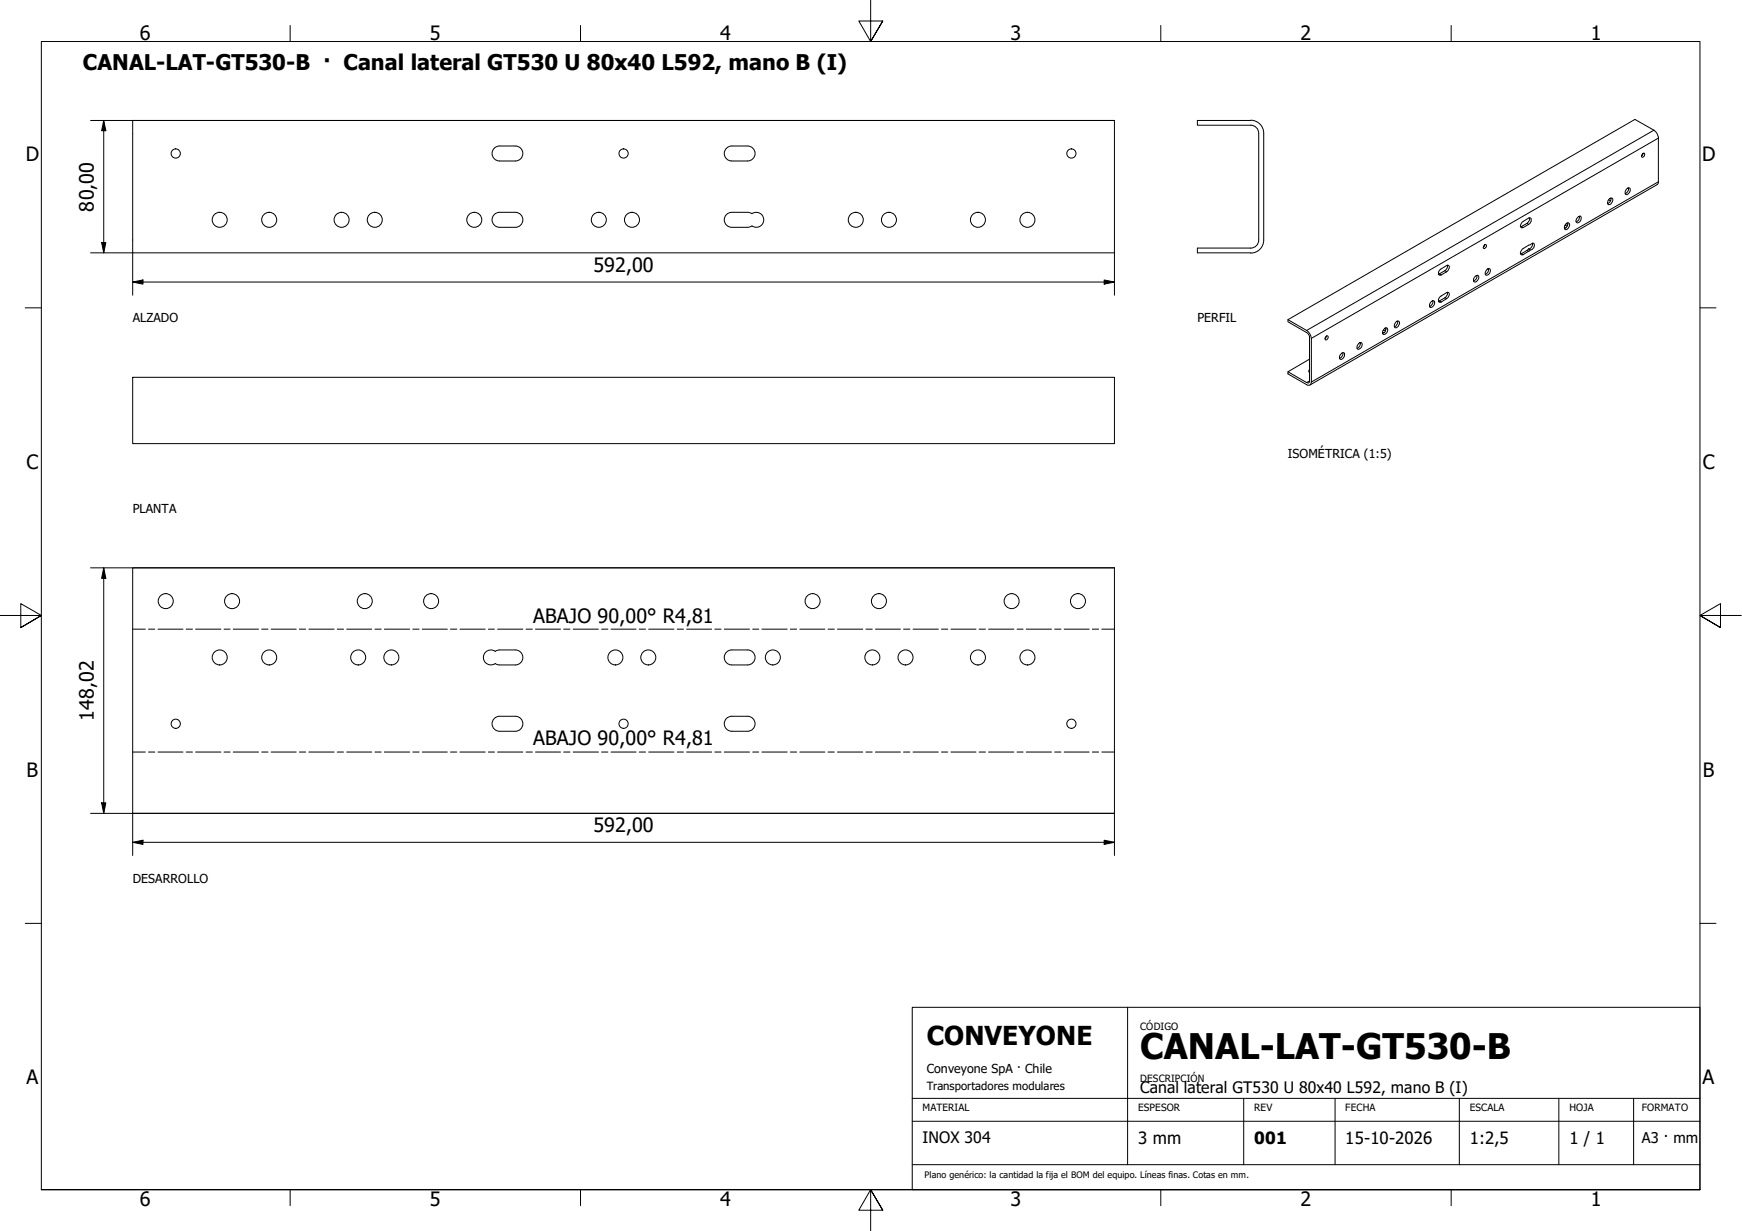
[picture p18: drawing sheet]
<svg xmlns="http://www.w3.org/2000/svg" width="420mm" height="297mm" viewBox="0 0 420 297" stroke-linecap="round" stroke-linejoin="round" font-family="sans-serif">
<defs><g id="words">
<text font-size="8.5" x="275" y="255.6">CANAL-LAT-GT530-B</text>
<text font-size="6.3" x="223.5" y="252.2">CONVEYONE</text>
<text font-size="5.2" x="20" y="17">CANAL-LAT-GT530-B · Canal lateral GT530 U 80x40 L592, mano B (I)</text>
<g font-size="4.8">
<text x="33.7" y="9.6">6</text>
<text x="103.7" y="9.6">5</text>
<text x="173.7" y="9.6">4</text>
<text x="243.7" y="9.6">3</text>
<text x="313.7" y="9.6">2</text>
<text x="383.7" y="9.6">1</text>
<text x="6.2" y="38.9">D</text>
<text x="410.5" y="38.9">D</text>
<text x="22.6" y="51" transform="rotate(-90 22.6 51)">80,00</text>
<text x="143.1" y="65.6">592,00</text>
<text x="6.4" y="113.1">C</text>
<text x="410.7" y="113.1">C</text>
<text x="128.6" y="150.2">ABAJO 90,00° R4,81</text>
<text x="22.6" y="173.9" transform="rotate(-90 22.6 173.9)">148,02</text>
<text x="128.6" y="179.8">ABAJO 90,00° R4,81</text>
<text x="6.4" y="187.4">B</text>
<text x="410.7" y="187.4">B</text>
<text x="143.1" y="200.8">592,00</text>
<text x="6.4" y="261.7">A</text>
<text x="410.7" y="261.7">A</text>
<text x="33.7" y="290.9">6</text>
<text x="103.7" y="290.9">5</text>
<text x="173.7" y="290.9">4</text>
<text x="243.7" y="290.9">3</text>
<text x="313.7" y="290.9">2</text>
<text x="383.7" y="290.9">1</text>
</g>
<g font-size="4.1">
<text x="274.5" y="276.1">3 mm</text>
<text x="302.5" y="276.1">001</text>
<text x="324.5" y="276.1">15-10-2026</text>
<text x="354.5" y="276.1">1:2,5</text>
<text x="378.5" y="276.1">1 / 1</text>
</g>
<g font-size="3.8">
<text x="275" y="263.8">Canal lateral GT530 U 80x40 L592, mano B (I)</text>
<text x="222.5" y="275.9">INOX 304</text>
</g>
<text font-size="3.6" x="396" y="275.7">A3 · mm</text>
<g font-size="3">
<text x="32" y="77.8">ALZADO</text>
<text x="288.8" y="77.7">PERFIL</text>
<text x="310.6" y="110.5">ISOMÉTRICA (1:5)</text>
<text x="32" y="123.7">PLANTA</text>
<text x="32" y="213">DESARROLLO</text>
<text x="223.5" y="258.8">Conveyone SpA · Chile</text>
</g>
<text font-size="2.7" x="223.5" y="263.1">Transportadores modulares</text>
<g font-size="2.4">
<text x="275" y="248.5">CÓDIGO</text>
<text x="275" y="261">DESCRIPCIÓN</text>
<text x="222.5" y="268">MATERIAL</text>
<text x="274.5" y="268.1">ESPESOR</text>
<text x="302.5" y="268">REV</text>
<text x="324.5" y="268.1">FECHA</text>
<text x="354.5" y="268.1">ESCALA</text>
<text x="378.5" y="268.1">HOJA</text>
<text x="396" y="268.1">FORMATO</text>
</g>
<text font-size="2.2" x="223" y="284.2">Plano genérico: la cantidad la fija el BOM del equipo. Líneas finas. Cotas en mm.</text>
</g></defs>
<!-- layer: Visible (ISO) -->
<g fill="none" stroke="#000" stroke-width=".24">
<path d="M32 29.1h236.8v31.9h-236.8zM120.5 35.2a1.81 1.81 0 0 0-1.8 1.8 1.81 1.81 0 0 0 1.8 1.8M120.5 35.2h3.8a1.81 1.81 0 0 1 1.8 1.8 1.81 1.81 0 0 1-1.8 1.8h-3.8M176.5 35.2a1.81 1.81 0 0 0-1.8 1.8 1.81 1.81 0 0 0 1.8 1.8M176.5 35.2h3.8a1.81 1.81 0 0 1 1.8 1.8 1.81 1.81 0 0 1-1.8 1.8h-3.8M301.7 29a3.1 3.1 0 0 1 3.1 3.1M301.7 29.1h-12.9v1.1h12.9a1.94 1.94 0 0 1 1.9 1.9M303.6 32.2v25.7M304.8 32.2v25.7M396.3 37a.49 .49 0 0 0-.4 .5 .49 .49 0 0 0 .3 .5 .6 .6 0 0 0 .3-1.1l-.6 .7M120.5 51.2a1.81 1.81 0 0 0-1.8 1.8 1.81 1.81 0 0 0 1.8 1.8M120.5 51.2h3.8a1.81 1.81 0 0 1 1.8 1.8 1.81 1.81 0 0 1-1.8 1.8h-3.8"/>
<path d="M176.5 51.2a1.81 1.81 0 0 0-1.8 1.8 1.81 1.81 0 0 0 1.8 1.8M176.5 51.2h3.8l1 .4a1.81 1.81 0 0 1 2.9 1.4 1.81 1.81 0 0 1-2.8 1.5l-1.1 .3h-3.8M303.6 57.9a1.94 1.94 0 0 1-1.9 2h-12.9v1.1h12.9M304.8 57.9a3.1 3.1 0 0 1-3.1 3.2M358.1 59l-.3 .7M358.1 59a.41 .41 0 0 1 .5 .4 .41 .41 0 0 1-.4 .5l-.1 .1a.49 .49 0 0 1-.4-.5 .49 .49 0 0 1 .4-.5zM367.2 53.6l1.7-1a.71 .71 0 0 1 .5 .5 .71 .71 0 0 1-.3 .7l-1.8 1.1a.53 .53 0 0 1-.6-.3 .53 .53 0 0 1 .2-.6zM368.9 52.6v.3l-.3 .7-1.8 1.1M369.6 58.7a1.21 1.21 0 0 1-.9 1.4M377.4 54.4l.6 .1M377.6 54.2l.2-.2a.48 .48 0 0 1 .7-.1 .48 .48 0 0 1 0 .7 .72 .72 0 0 1-.3 .7 .72 .72 0 0 1-.8-.1l-.1-.4zM377.8 54l.3 .2"/>
<path d="M377.8 54.9l-.5 .1M378.1 53.8a1.41 1.41 0 0 1-.8 1.4M380.7 52.2l.4-.1a.96 .96 0 0 1 .2 1.1 .96 .96 0 0 1-1 .5 1.04 1.04 0 0 1 .4-1.5zM380.9 52.2a1.13 1.13 0 0 1-.7 1.3M388 48.2l.5 .2M388.2 48a.48 .48 0 0 1 .7-.2 .48 .48 0 0 1 0 .8 .72 .72 0 0 1-.3 .6 .72 .72 0 0 1-.8 0l.1-.8zM388.6 47.9h-.4M388.6 47.8a1.26 1.26 0 0 1-.9 1.3M392.2 45.7l.5-.4a.65 .65 0 0 1 .6 .6 .65 .65 0 0 1-.4 .6l-.5 .5a.71 .71 0 0 1-.5-.6 .71 .71 0 0 1 .3-.7zM392.7 45.3a1.26 1.26 0 0 1-.7 1.4M310.6 77.1l4.6 2.6 .5 .5 .5 .9 .1 .5v10.6l-.1 .5-.4 .2-.6-.1-4.6-2.6v-.5M333.6 79.7l.5 .2"/>
<path d="M333.9 79.3l.4 .2M334.1 79.2a.55 .55 0 0 1 .6 .2 .55 .55 0 0 1-.1 .7 .57 .57 0 0 1-.6 .6 .57 .57 0 0 1-.6-.5zM334.3 79.1a1.26 1.26 0 0 1-.8 1.4M336.7 77.6a.53 .53 0 0 1 .9 .1 .53 .53 0 0 1-.2 .8l-.2 .2a.51 .51 0 0 1-.7 .4 .51 .51 0 0 1-.1-.8zM337.1 77.5a1.41 1.41 0 0 1-.8 1.4M345.2 72.8l.4-.2a.65 .65 0 0 1 .5 .5 .65 .65 0 0 1-.3 .7l-.7 .4a.95 .95 0 0 1 .1-1.4zM345.6 72.6a1.26 1.26 0 0 1-.8 1.4M347.2 65.2l1.7-1.1a.53 .53 0 0 1 .7 .2 .53 .53 0 0 1-.2 .7l-.5 .6-1.5 .8a.65 .65 0 0 1-.5-.5 .65 .65 0 0 1 .3-.7zM347.2 71.7l1.7-1.1a.53 .53 0 0 1 .7 .3 .53 .53 0 0 1-.2 .7l-.5 .5-1.5 .8a.65 .65 0 0 1-.5-.5 .65 .65 0 0 1 .3-.7zM349.1 64v.6l-.4 .6-1.7 1M349.1 70.5v.7l-.4 .5-1.7 1M355.7 66.9l.2-.2a.48 .48 0 0 1 .7-.2 .48 .48 0 0 1 0 .7 .76 .76 0 0 1-.4 .7 .76 .76 0 0 1-.8 0v-.6z"/>
<path d="M356.2 66.5a1.13 1.13 0 0 1-.8 1.3M358.6 65a.48 .48 0 0 1 .7-.1 .48 .48 0 0 1 .1 .7 .78 .78 0 0 1-1.1 .7v-.7zM359 64.8a1.13 1.13 0 0 1-.7 1.4M367.2 60.1l1.8-1a.59 .59 0 0 1 .5-.4 .59 .59 0 0 1 .6 .3 1.48 1.48 0 0 1-1.1 1.4l-1.7 1.1a.53 .53 0 0 1-.6-.3 .53 .53 0 0 1 .2-.7zM368.7 60.1l-1.9 1.2M368.7 60.1l.4 .2M32 91h236.8v16h-236.8zM315.8 89.2l-.1 .3 .1 .3M315.8 86.7l-5.2 3 4.6 2.6 .3 .1 .3-.3v-11.1l-.6-.8-4.6-2.6v-.5l83.7-48.3 4.6 2.6 .7 .7 .4 .9v11.1l-.3 .5-83.7 48.3M315.8 89.7v.1M319.8 81.2l.3-.2a.51 .51 0 0 1 .2 .7 .51 .51 0 0 1-.7 .2zM319.9 81.1l-.3 .6"/>
<path d="M323.3 85.5l.7-.4a.98 .98 0 0 1 .2 1 .98 .98 0 0 1-.9 .6l-.2-.2v-.5zM323.8 85.1a1.26 1.26 0 0 1-.7 1.4v-.4M327.7 82.9a.48 .48 0 0 1 .7-.2 .48 .48 0 0 1 .1 .7 .78 .78 0 0 1-1.2 .7v-.6zM328.1 82.7a1.26 1.26 0 0 1-.8 1.4M333.4 80.2h.5M32 137h236.8v59.3h-236.8zM120.5 156.8l-1.1 .4a1.81 1.81 0 0 0-2.8 1.5 1.81 1.81 0 0 0 2.9 1.4l1 .4M120.5 156.8h3.8a1.81 1.81 0 0 1 1.8 1.8 1.81 1.81 0 0 1-1.8 1.9h-3.8M176.5 156.8a1.81 1.81 0 0 0-1.8 1.8 1.81 1.81 0 0 0 1.8 1.9M176.5 156.8h3.8a1.81 1.81 0 0 1 1.8 1.8 1.81 1.81 0 0 1-1.8 1.9h-3.8M120.5 172.8a1.81 1.81 0 0 0-1.8 1.8 1.81 1.81 0 0 0 1.8 1.9M120.5 172.8h3.8a1.81 1.81 0 0 1 1.8 1.8 1.81 1.81 0 0 1-1.8 1.9h-3.8"/>
<path d="M176.5 172.8a1.81 1.81 0 0 0-1.8 1.8 1.81 1.81 0 0 0 1.8 1.9M176.5 172.8h3.8a1.81 1.81 0 0 1 1.8 1.8 1.81 1.81 0 0 1-1.8 1.9h-3.8"/>
<circle cx="42.4" cy="37" r="1.11"/>
<circle cx="150.4" cy="37" r="1.11"/>
<circle cx="258.4" cy="37" r="1.11"/>
<circle cx="53" cy="53" r="1.81"/>
<circle cx="64.9" cy="53" r="1.81"/>
<circle cx="82.4" cy="53" r="1.81"/>
<circle cx="90.4" cy="53" r="1.81"/>
<circle cx="114.4" cy="53" r="1.81"/>
<circle cx="144.4" cy="53" r="1.81"/>
<circle cx="152.4" cy="53" r="1.81"/>
<circle cx="206.4" cy="53" r="1.81"/>
<circle cx="214.4" cy="53" r="1.81"/>
<circle cx="235.9" cy="53" r="1.81"/>
<circle cx="247.8" cy="53" r="1.81"/>
<circle cx="40" cy="145.1" r="1.81"/>
<circle cx="53" cy="158.6" r="1.81"/>
<circle cx="56" cy="145.1" r="1.81"/>
<circle cx="64.9" cy="158.6" r="1.81"/>
<circle cx="86.4" cy="158.6" r="1.81"/>
<circle cx="88" cy="145.1" r="1.81"/>
<circle cx="94.4" cy="158.6" r="1.81"/>
<circle cx="104" cy="145.1" r="1.81"/>
<circle cx="148.4" cy="158.6" r="1.81"/>
<circle cx="156.4" cy="158.6" r="1.81"/>
<circle cx="186.4" cy="158.6" r="1.81"/>
<circle cx="196" cy="145.1" r="1.81"/>
<circle cx="210.4" cy="158.6" r="1.81"/>
<circle cx="212" cy="145.1" r="1.81"/>
<circle cx="218.4" cy="158.6" r="1.81"/>
<circle cx="235.9" cy="158.6" r="1.81"/>
<circle cx="244" cy="145.1" r="1.81"/>
<circle cx="247.8" cy="158.6" r="1.81"/>
<circle cx="260" cy="145.1" r="1.81"/>
<circle cx="42.4" cy="174.6" r="1.11"/>
<circle cx="150.4" cy="174.6" r="1.11"/>
<circle cx="258.4" cy="174.6" r="1.11"/>
</g>
<!-- layer: Visible fina (ISO) -->
<path d="M398.9 31.4l-83.7 48.3M400 33.3l-83.7 48.3M367 54.7l.3 .2M368.3 53.9l.4 .3M400 43.9l-83.7 48.3M347.2 66.1l.4 .2M347.2 72.6l.4 .3M348.5 65.3l.4 .3M348.5 71.9l.4 .2M367 61.2l.3 .3M368.3 60.4l.4 .2M315.8 91.9l-.6 .4" fill="none" stroke="#000" stroke-width=".24"/>
<!-- layer: Eje de pliegue (ISO) -->
<g fill="none" stroke="#000" stroke-width=".24">
<path d="M32 151.8h3.1M35.8 151.8h1.5M38.1 151.8h6M44.9 151.8h1.5M47.2 151.8h6.1M54 151.8h1.5M56.3 151.8h6.1M63.1 151.8h1.5M65.4 151.8h6M72.2 151.8h1.5M74.5 151.8h6.1M81.3 151.8h1.6"/>
<path d="M83.6 151.8h6.1M90.4 151.8h1.5M92.7 151.8h6.1M99.6 151.8h1.5M101.9 151.8h6M108.6 151.8h1.6M110.9 151.8h6.1M117.8 151.8h1.5M120 151.8h6.1M126.9 151.8h1.5M129.2 151.8h6M136 151.8h1.5"/>
<path d="M138.2 151.8h6.1M145.1 151.8h1.5M147.4 151.8h6M154.2 151.8h1.5M156.5 151.8h6.1M163.3 151.8h1.5M165.6 151.8h6M172.4 151.8h1.5M174.7 151.8h6.1M181.5 151.8h1.5M183.8 151.8h6.1M190.6 151.8h1.6"/>
<path d="M192.9 151.8h6M199.7 151.8h1.5M202 151.8h6.1M208.9 151.8h1.5M211.1 151.8h6.1M217.9 151.8h1.6M220.2 151.8h6.1M227.1 151.8h1.5M229.4 151.8h6M236.2 151.8h1.5M238.4 151.8h6.1M245.3 151.8h1.5"/>
<path d="M247.5 151.8h6.1M254.4 151.8h1.5M256.7 151.8h6M263.5 151.8h1.5M265.7 151.8h3.1M32 181.5h3.1M35.8 181.5h1.5M38.1 181.5h6M44.9 181.5h1.5M47.2 181.5h6.1M54 181.5h1.5M56.3 181.5h6.1"/>
<path d="M63.1 181.5h1.5M65.4 181.5h6M72.2 181.5h1.5M74.5 181.5h6.1M81.3 181.5h1.6M83.6 181.5h6.1M90.4 181.5h1.5M92.7 181.5h6.1M99.6 181.5h1.5M101.9 181.5h6M108.6 181.5h1.6M110.9 181.5h6.1"/>
<path d="M117.8 181.5h1.5M120 181.5h6.1M126.9 181.5h1.5M129.2 181.5h6M136 181.5h1.5M138.2 181.5h6.1M145.1 181.5h1.5M147.4 181.5h6M154.2 181.5h1.5M156.5 181.5h6.1M163.3 181.5h1.5M165.6 181.5h6"/>
<path d="M172.4 181.5h1.5M174.7 181.5h6.1M181.5 181.5h1.5M183.8 181.5h6.1M190.6 181.5h1.6M192.9 181.5h6M199.7 181.5h1.5M202 181.5h6.1M208.9 181.5h1.5M211.1 181.5h6.1M217.9 181.5h1.6M220.2 181.5h6.1"/>
<path d="M227.1 181.5h1.5M229.4 181.5h6M236.2 181.5h1.5M238.4 181.5h6.1M245.3 181.5h1.5M247.5 181.5h6.1M254.4 181.5h1.5M256.7 181.5h6M263.5 181.5h1.5M265.7 181.5h3.1"/>
</g>
<!-- layer: Borde (ISO) -->
<g fill="none" stroke="#000" stroke-width=".24">
<path d="M70 6.1v3.9M140 6.1v3.9M210 0v10l-2.9-4.9h5.8l-2.9 4.9 2.9-4.9M280 6.1v3.9M350 6.1v3.9M6.1 74.3h3.9M410 74.3h3.9M0 148.5h10l-5-2.8v5.7l5-2.9-5 2.9M420 148.5h-10l5-2.8v5.7l-5-2.9 5 2.9M6.1 222.8h3.9M410 222.8h3.9M10 287.1v-277.1h400v277.1h-400h400"/>
<path d="M70 287.1v3.8M140 287.1v3.8M212.9 292l-2.9-4.9 2.9 4.9h-5.8l2.9-4.9v9.9M280 287.1v3.8M350 287.1v3.8"/>
</g>
<path d="M220 243.1h190v44h-190zM272 243.1v37.9M220 270.6h190M220 265h190M300 265v16M322 265v16M352 265v16M376 265v16M394 265v16M220 281h190" fill="none" stroke="#000" stroke-width=".24"/>
<!-- layer: Cota (ISO) -->
<g fill="none" stroke="#000" stroke-width=".24">
<path d="M21.8 29.1h247M25 29.1l.5 2.4h-1zM25 29.1v31.9M24.5 58.5h1l-.5 2.5zM21.8 61h10.2v10.2M32 68.1l2.5-.6v1.1zM32 68.1h236.8M266.3 67.5l2.5 .6-2.5 .5zM268.8 61v10.2M21.8 137h247M25 137l.5 2.6h-1zM25 137v59.3"/>
<path d="M21.8 196.3h247v10.1M24.5 193.7h1l-.5 2.6zM32 196.3v10.1M32 203.2l2.5-.5v1.1zM32 203.2h236.8M266.3 202.7l2.5 .5-2.5 .6z"/>
</g>
<path d="M25 29.1l.5 2.4h-1zM24.5 58.5h1l-.5 2.5zM32 68.1l2.5-.6v1.1zM266.3 67.5l2.5 .6-2.5 .5zM25 137l.5 2.6h-1zM24.5 193.7h1l-.5 2.6zM32 203.2l2.5-.5v1.1zM266.3 202.7l2.5 .5-2.5 .6z" fill="#000"/>
<use href="#words"/>
</svg>
